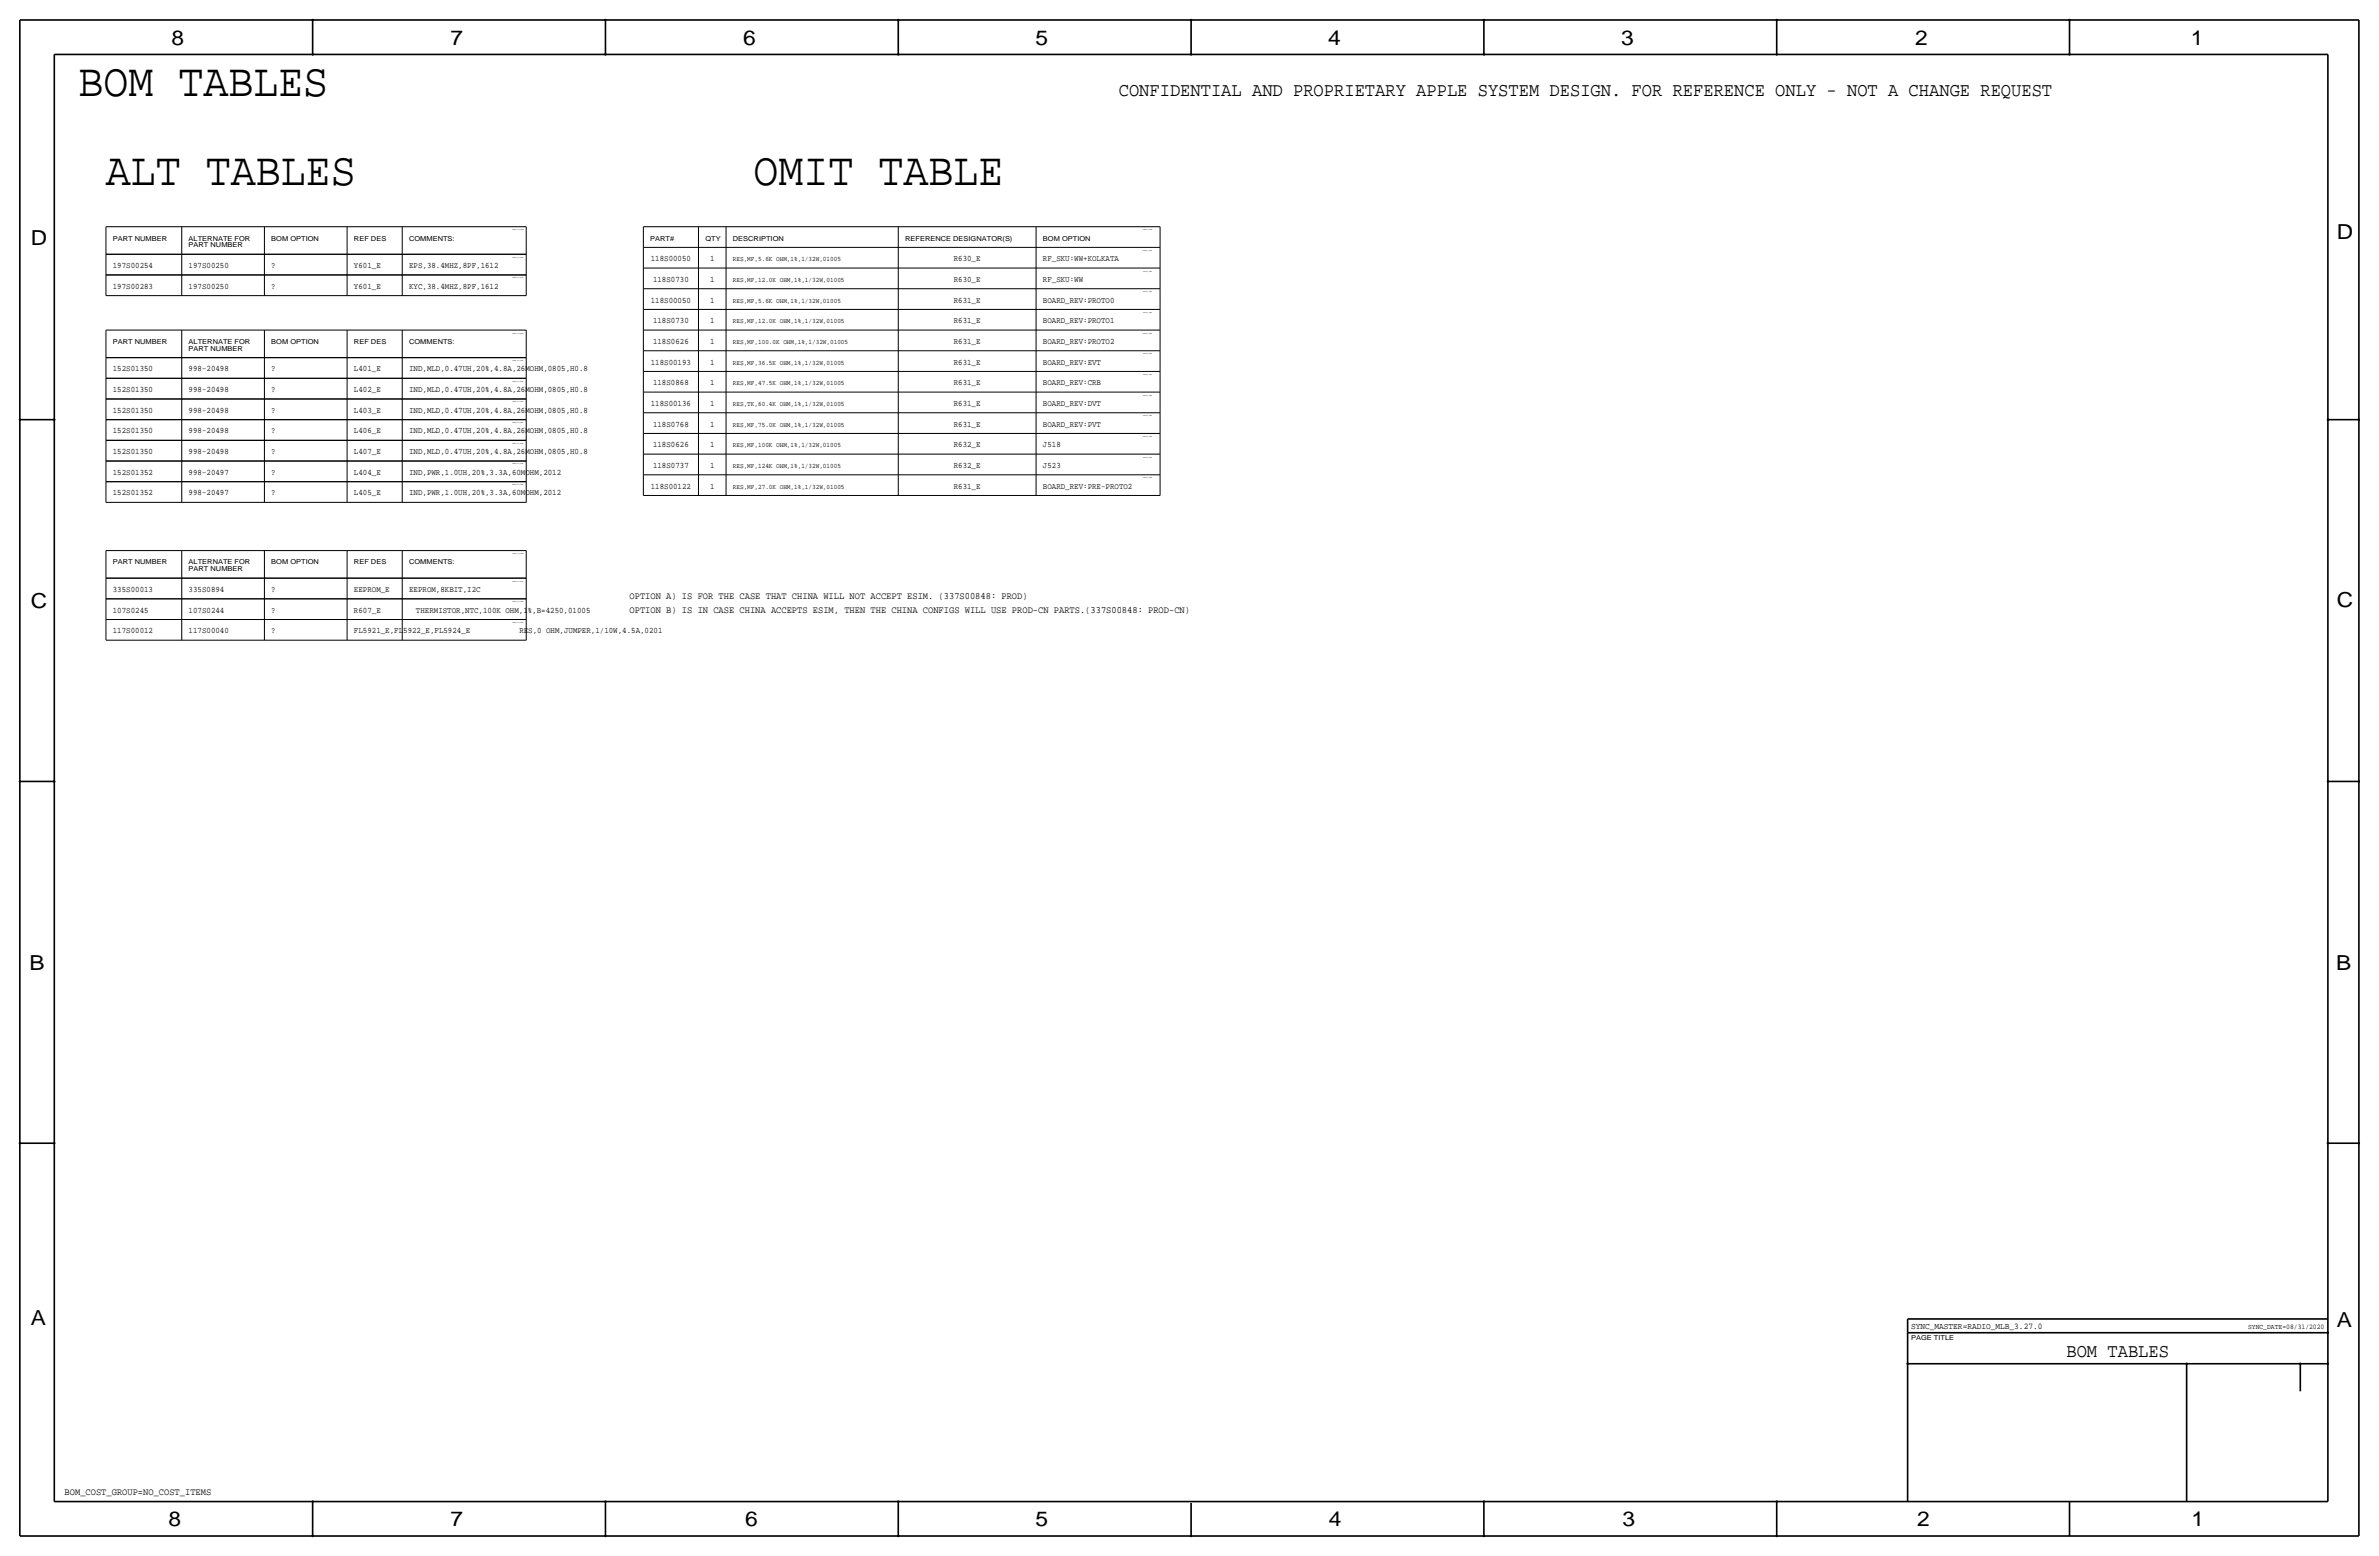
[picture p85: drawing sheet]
<svg xmlns="http://www.w3.org/2000/svg" width="877mm" height="574mm" viewBox="0 0 877 574" stroke-linecap="round" stroke-linejoin="round" font-family="sans-serif">
<defs><g id="words">
<g font-size="17.2">
<text x="28.9" y="35.3">BOM TABLES</text>
<text x="39.1" y="68.3">ALT TABLES</text>
<text x="277.8" y="68.3">OMIT TABLE</text>
</g>
<g font-size="7.6">
<text x="63.2" y="16.5">8</text>
<text x="166.1" y="16.5">7</text>
<text x="274" y="16.5">6</text>
<text x="381.7" y="16.5">5</text>
<text x="489.7" y="16.5">4</text>
<text x="597.6" y="16.5">3</text>
<text x="706.1" y="16.5">2</text>
<text x="807.7" y="16.5">1</text>
<text x="861.5" y="88.1">D</text>
<text x="11.4" y="90.4">D</text>
<text x="11.4" y="224.3">C</text>
<text x="861.5" y="223.8">C</text>
<text x="10.9" y="357.6">B</text>
<text x="861.3" y="357.4">B</text>
<text x="11.4" y="488.4">A</text>
<text x="861.5" y="489.2">A</text>
<text x="62.2" y="562.6">8</text>
<text x="166.1" y="562.6">7</text>
<text x="274.8" y="562.6">6</text>
<text x="381.7" y="562.6">5</text>
<text x="489.9" y="562.6">4</text>
<text x="598.1" y="562.6">3</text>
<text x="706.8" y="562.6">2</text>
<text x="807.9" y="562.6">1</text>
</g>
<g font-size="7.1">
<text x="412.4" y="35.3">CONFIDENTIAL AND PROPRIETARY APPLE SYSTEM DESIGN. FOR REFERENCE ONLY - NOT A CHANGE REQUEST</text>
<text x="761.8" y="500.1">BOM TABLES</text>
</g>
<g font-size="3.6">
<text x="232.1" y="220.7">OPTION A) IS FOR THE CASE THAT CHINA WILL NOT ACCEPT ESIM. (337S00848: PROD)</text>
<text x="232.1" y="225.8">OPTION B) IS IN CASE CHINA ACCEPTS ESIM, THEN THE CHINA CONFIGS WILL USE PROD-CN PARTS.(337S00848: PROD-CN)</text>
<text x="23.8" y="550.9">BOM_COST_GROUP=NO_COST_ITEMS</text>
</g>
<text font-size="3.2" x="704.5" y="490">SYNC_MASTER=RADIO_MLB_3.27.0</text>
<g font-size="3.1">
<text x="41.6" y="98.8">197S00254</text>
<text x="69.5" y="98.8">197S00250</text>
<text x="100" y="98.8">?</text>
<text x="130.5" y="98.8">Y601_E</text>
<text x="150.8" y="98.8">EPS,38.4MHZ,8PF,1612</text>
<text x="239.9" y="96.3">118S00050</text>
<text x="261.8" y="96.3">1</text>
<text x="351.6" y="96.3">R630_E</text>
<text x="384.5" y="96.3">RF_SKU:WW+KOLKATA</text>
<text x="41.6" y="106.4">197S00283</text>
<text x="69.5" y="106.4">197S00250</text>
<text x="100" y="106.4">?</text>
<text x="130.5" y="106.4">Y601_E</text>
<text x="150.8" y="106.4">KYC,38.4MHZ,8PF,1612</text>
<text x="240.7" y="103.9">118S0730</text>
<text x="261.8" y="103.9">1</text>
<text x="351.6" y="103.9">R630_E</text>
<text x="384.5" y="103.9">RF_SKU:WW</text>
<text x="239.9" y="111.5">118S00050</text>
<text x="261.8" y="111.5">1</text>
<text x="351.6" y="111.5">R631_E</text>
<text x="384.5" y="111.5">BOARD_REV:PROTO0</text>
<text x="240.7" y="119.1">118S0730</text>
<text x="261.8" y="119.1">1</text>
<text x="351.6" y="119.1">R631_E</text>
<text x="384.5" y="119.1">BOARD_REV:PROTO1</text>
<text x="240.7" y="126.7">118S0626</text>
<text x="261.8" y="126.7">1</text>
<text x="351.6" y="126.7">R631_E</text>
<text x="384.5" y="126.7">BOARD_REV:PROTO2</text>
<text x="41.6" y="136.9">152S01350</text>
<text x="69.5" y="136.9">998-20498</text>
<text x="100" y="136.9">?</text>
<text x="130.5" y="136.9">L401_E</text>
<text x="150.8" y="136.9">IND,MLD,0.47UH,20%,4.8A,26MOHM,0805,H0.8</text>
<text x="239.9" y="134.4">118S00193</text>
<text x="261.8" y="134.4">1</text>
<text x="351.6" y="134.4">R631_E</text>
<text x="384.5" y="134.4">BOARD_REV:EVT</text>
<text x="240.7" y="142">118S0868</text>
<text x="261.8" y="142">1</text>
<text x="351.6" y="142">R631_E</text>
<text x="384.5" y="142">BOARD_REV:CRB</text>
<text x="41.6" y="144.5">152S01350</text>
<text x="69.5" y="144.5">998-20498</text>
<text x="100" y="144.5">?</text>
<text x="130.5" y="144.5">L402_E</text>
<text x="150.8" y="144.5">IND,MLD,0.47UH,20%,4.8A,26MOHM,0805,H0.8</text>
<text x="239.9" y="149.6">118S00136</text>
<text x="261.8" y="149.6">1</text>
<text x="351.6" y="149.6">R631_E</text>
<text x="384.5" y="149.6">BOARD_REV:DVT</text>
<text x="41.6" y="152.1">152S01350</text>
<text x="69.5" y="152.1">998-20498</text>
<text x="100" y="152.1">?</text>
<text x="130.5" y="152.1">L403_E</text>
<text x="150.8" y="152.1">IND,MLD,0.47UH,20%,4.8A,26MOHM,0805,H0.8</text>
<text x="41.6" y="159.8">152S01350</text>
<text x="69.5" y="159.8">998-20498</text>
<text x="100" y="159.8">?</text>
<text x="130.5" y="159.8">L406_E</text>
<text x="150.8" y="159.8">IND,MLD,0.47UH,20%,4.8A,26MOHM,0805,H0.8</text>
<text x="240.7" y="157.2">118S0768</text>
<text x="261.8" y="157.2">1</text>
<text x="351.6" y="157.2">R631_E</text>
<text x="384.5" y="157.2">BOARD_REV:PVT</text>
<text x="41.6" y="167.4">152S01350</text>
<text x="69.5" y="167.4">998-20498</text>
<text x="100" y="167.4">?</text>
<text x="130.5" y="167.4">L407_E</text>
<text x="150.8" y="167.4">IND,MLD,0.47UH,20%,4.8A,26MOHM,0805,H0.8</text>
<text x="240.7" y="164.8">118S0626</text>
<text x="261.8" y="164.8">1</text>
<text x="351.6" y="164.8">R632_E</text>
<text x="384.5" y="164.8">J518</text>
<text x="240.7" y="172.5">118S0737</text>
<text x="261.8" y="172.5">1</text>
<text x="351.6" y="172.5">R632_E</text>
<text x="384.5" y="172.5">J523</text>
<text x="41.6" y="175">152S01352</text>
<text x="69.5" y="175">998-20497</text>
<text x="100" y="175">?</text>
<text x="130.5" y="175">L404_E</text>
<text x="150.8" y="175">IND,PWR,1.0UH,20%,3.3A,60MOHM,2012</text>
<text x="41.6" y="182.6">152S01352</text>
<text x="69.5" y="182.6">998-20497</text>
<text x="100" y="182.6">?</text>
<text x="130.5" y="182.6">L405_E</text>
<text x="150.8" y="182.6">IND,PWR,1.0UH,20%,3.3A,60MOHM,2012</text>
<text x="239.9" y="180.1">118S00122</text>
<text x="261.8" y="180.1">1</text>
<text x="351.6" y="180.1">R631_E</text>
<text x="384.5" y="180.1">BOARD_REV:PRE-PROTO2</text>
<text x="41.6" y="218.2">335S00013</text>
<text x="69.5" y="218.2">335S0894</text>
<text x="100" y="218.2">?</text>
<text x="130.5" y="218.2">EEPROM_E</text>
<text x="150.8" y="218.2">EEPROM,8KBIT,I2C</text>
<text x="41.6" y="225.8">107S0245</text>
<text x="69.5" y="225.8">107S0244</text>
<text x="100" y="225.8">?</text>
<text x="130.5" y="225.8">R607_E</text>
<text x="153.4" y="225.8">THERMISTOR,NTC,100K OHM,1%,B=4250,01005</text>
<text x="41.6" y="233.4">117S00012</text>
<text x="69.5" y="233.4">117S00040</text>
<text x="100" y="233.4">?</text>
<text x="130.5" y="233.4">FL5921_E,FL5922_E,FL5924_E</text>
<text x="191.5" y="233.4">RES,0 OHM,JUMPER,1/10W,4.5A,0201</text>
</g>
<text font-size="2.6" x="828.8" y="490">SYNC_DATE=08/31/2020</text>
<g font-size="2.5">
<text x="41.6" y="88.6">PART NUMBER</text>
<text x="69.5" y="88.6">ALTERNATE FOR</text>
<text x="100" y="88.6">BOM OPTION</text>
<text x="130.5" y="88.6">REF DES</text>
<text x="150.8" y="88.6">COMMENTS:</text>
<text x="239.7" y="88.6">PART#</text>
<text x="260" y="88.6">QTY</text>
<text x="270.2" y="88.6">DESCRIPTION</text>
<text x="333.7" y="88.6">REFERENCE DESIGNATOR(S)</text>
<text x="384.5" y="88.6">BOM OPTION</text>
<text x="69.5" y="91.2">PART NUMBER</text>
<text x="270.2" y="96.3">RES,MF,5.6K OHM,1%,1/32W,01005</text>
<text x="270.2" y="103.9">RES,MF,12.0K OHM,1%,1/32W,01005</text>
<text x="270.2" y="111.5">RES,MF,5.6K OHM,1%,1/32W,01005</text>
<text x="270.2" y="119.1">RES,MF,12.0K OHM,1%,1/32W,01005</text>
<text x="41.6" y="126.7">PART NUMBER</text>
<text x="69.5" y="126.7">ALTERNATE FOR</text>
<text x="69.5" y="129.3">PART NUMBER</text>
<text x="100" y="126.7">BOM OPTION</text>
<text x="130.5" y="126.7">REF DES</text>
<text x="150.8" y="126.7">COMMENTS:</text>
<text x="270.2" y="126.7">RES,MF,100.0K OHM,1%,1/32W,01005</text>
<text x="270.2" y="134.4">RES,MF,36.5K OHM,1%,1/32W,01005</text>
<text x="270.2" y="142">RES,MF,47.5K OHM,1%,1/32W,01005</text>
<text x="270.2" y="149.6">RES,TK,60.4K OHM,1%,1/32W,01005</text>
<text x="270.2" y="157.2">RES,MF,75.0K OHM,1%,1/32W,01005</text>
<text x="270.2" y="164.8">RES,MF,100K OHM,1%,1/32W,01005</text>
<text x="270.2" y="172.5">RES,MF,124K OHM,1%,1/32W,01005</text>
<text x="270.2" y="180.1">RES,MF,27.0K OHM,1%,1/32W,01005</text>
<text x="41.6" y="208">PART NUMBER</text>
<text x="69.5" y="208">ALTERNATE FOR</text>
<text x="100" y="208">BOM OPTION</text>
<text x="130.5" y="208">REF DES</text>
<text x="150.8" y="208">COMMENTS:</text>
<text x="69.5" y="210.6">PART NUMBER</text>
<text x="704.5" y="493.8">PAGE TITLE</text>
</g>
<g font-size=".4">
<text x="188.9" y="84.8">TABLE_ALT_HEAD</text>
<text x="421.3" y="84.8">TABLE_5_HEAD</text>
<text x="188.9" y="95">TABLE_ALT_ITEM</text>
<text x="421.3" y="92.5">TABLE_5_ITEM</text>
<text x="421.3" y="100.1">TABLE_5_ITEM</text>
<text x="188.9" y="102.6">TABLE_ALT_ITEM</text>
<text x="421.3" y="107.7">TABLE_5_ITEM</text>
<text x="421.3" y="115.3">TABLE_5_ITEM</text>
<text x="188.9" y="122.9">TABLE_ALT_HEAD</text>
<text x="421.3" y="122.9">TABLE_5_ITEM</text>
<text x="421.3" y="130.6">TABLE_5_ITEM</text>
<text x="188.9" y="133.1">TABLE_ALT_ITEM</text>
<text x="188.9" y="140.7">TABLE_ALT_ITEM</text>
<text x="421.3" y="138.2">TABLE_5_ITEM</text>
<text x="188.9" y="148.3">TABLE_ALT_ITEM</text>
<text x="421.3" y="145.8">TABLE_5_ITEM</text>
<text x="188.9" y="156">TABLE_ALT_ITEM</text>
<text x="421.3" y="153.4">TABLE_5_ITEM</text>
<text x="421.3" y="161">TABLE_5_ITEM</text>
<text x="188.9" y="163.6">TABLE_ALT_ITEM</text>
<text x="188.9" y="171.2">TABLE_ALT_ITEM</text>
<text x="421.3" y="168.7">TABLE_5_ITEM</text>
<text x="188.9" y="178.8">TABLE_ALT_ITEM</text>
<text x="421.3" y="176.3">TABLE_5_ITEM</text>
<text x="188.9" y="204.2">TABLE_ALT_HEAD</text>
<text x="188.9" y="214.4">TABLE_ALT_ITEM</text>
<text x="188.9" y="222">TABLE_ALT_ITEM</text>
<text x="188.9" y="229.6">TABLE_ALT_ITEM</text>
</g>
</g></defs>
<g fill="none" stroke="#000" stroke-width=".6">
<path d="M7.3 7.4v558.8zM7.3 7.4h862.3zM115.3 7.4v12.7zM223.2 7.4v12.7zM331.2 7.4v12.7zM439.1 7.4v12.7zM547.1 7.4v12.7zM655 7.4v12.7zM763 7.4v12.7zM869.6 7.4v558.8zM20 20.1v533.4zM20 20.1h838.2z"/>
<path d="M858.2 20.1v533.4zM7.3 154.7h12.7zM858.2 154.7h11.4zM7.3 288h12.7zM858.2 288h11.4zM7.3 421.4h12.7zM858.2 421.4h11.4zM703.3 486.2h154.9zM703.3 486.2v5zM703.3 491.2h154.9zM703.3 491.2v62.3zM703.3 502.7h154.9z"/>
<path d="M806.1 502.7v50.8zM848.1 502.7v10.1zM20 553.5h838.2zM115.3 553.5v12.7zM223.2 553.5v12.7zM331.2 553.5v12.7zM439.1 554v12.2zM547.1 553.5v12.7zM655 553.5v12.7zM763 553.5v12.7zM7.3 566.2h862.3z"/>
</g>
<g fill="#000" stroke="#000" stroke-width=".37">
<path d="M115.1 7.2h.4v.3h-.4zM115.1 19.9h.4v.3h-.4zM223 7.2h.4v.3h-.4zM223 19.9h.4v.3h-.4zM331 19.9h.4v.3h-.4zM331 7.2h.4v.3h-.4zM438.9 7.2h.4v.3h-.4zM438.9 19.9h.4v.3h-.4zM546.9 7.2h.4v.3h-.4zM546.9 19.9h.4v.3h-.4zM654.8 19.9h.4v.3h-.4zM654.8 7.2h.4v.3h-.4z"/>
<path d="M762.8 19.9h.4v.3h-.4zM762.8 7.2h.4v.3h-.4zM7.1 154.5h.4v.4h-.4zM19.8 154.5h.4v.4h-.4zM858 154.5h.4v.4h-.4zM869.5 154.5h.3v.4h-.3zM7.1 287.9h.4v.3h-.4zM19.8 287.9h.4v.3h-.4zM858 287.9h.4v.3h-.4zM869.5 287.9h.3v.3h-.3zM7.1 421.2h.4v.4h-.4zM19.8 421.2h.4v.4h-.4z"/>
<path d="M858 421.2h.4v.4h-.4zM869.5 421.2h.3v.4h-.3zM858 491.1h.4v.3h-.4zM703.1 502.5h.4v.3h-.4zM806 502.5h.3v.3h-.3zM847.9 502.5h.3v.3h-.3zM858 502.5h.4v.3h-.4zM115.1 553.3h.4v.3h-.4zM223 553.3h.4v.3h-.4zM331 553.3h.4v.3h-.4zM546.9 553.3h.4v.3h-.4zM654.8 553.3h.4v.3h-.4z"/>
<path d="M115.1 566h.4v.3h-.4zM223 566h.4v.3h-.4zM331 566h.4v.3h-.4zM438.9 566h.4v.3h-.4zM546.9 566h.4v.3h-.4zM654.8 566h.4v.3h-.4z"/>
</g>
<g fill="none" stroke="#000" stroke-width=".37">
<path d="M39.1 83.6v10.1zM39.1 83.6h154.9zM39.1 93.7h154.9zM39.1 93.7v7.6zM67 83.6v10.1zM67 93.7v7.6zM97.5 83.6v10.1zM97.5 93.7v7.6zM128 83.6v10.1zM128 93.7v7.6zM148.3 83.6v10.1zM148.3 93.7v7.6z"/>
<path d="M194 83.6v10.1zM194 93.7v7.6zM237.2 83.6v7.6zM237.2 91.2h190.5zM237.2 83.6h190.5zM237.2 98.8v7.6zM237.2 91.2v7.6zM237.2 98.8h190.5zM257.5 83.6v7.6zM257.5 98.8v7.6zM257.5 91.2v7.6zM267.7 83.6v7.6z"/>
<path d="M267.7 98.8v7.6zM267.7 91.2v7.6zM331.2 83.6v7.6zM331.2 98.8v7.6zM331.2 91.2v7.6zM382 83.6v7.6zM382 98.8v7.6zM382 91.2v7.6zM427.7 83.6v7.6zM427.7 98.8v7.6zM427.7 91.2v7.6zM39.1 101.3h154.9z"/>
<path d="M39.1 101.3v7.7zM39.1 109h154.9zM67 101.3v7.7zM97.5 101.3v7.7zM128 101.3v7.7zM148.3 101.3v7.7zM194 101.3v7.7zM237.2 106.4h190.5zM237.2 106.4v7.6zM237.2 114h190.5zM237.2 114v7.7zM257.5 106.4v7.6z"/>
<path d="M257.5 114v7.7zM267.7 106.4v7.6zM267.7 114v7.7zM331.2 106.4v7.6zM331.2 114v7.7zM382 106.4v7.6zM382 114v7.7zM427.7 106.4v7.6zM427.7 114v7.7zM39.1 131.8v7.6zM39.1 131.8h154.9zM39.1 139.4h154.9z"/>
<path d="M39.1 139.4v7.7zM39.1 121.7v10.1zM39.1 121.7h154.9zM67 131.8v7.6zM67 139.4v7.7zM67 121.7v10.1zM97.5 131.8v7.6zM97.5 139.4v7.7zM97.5 121.7v10.1zM128 131.8v7.6zM128 139.4v7.7zM128 121.7v10.1z"/>
<path d="M148.3 131.8v7.6zM148.3 139.4v7.7zM148.3 121.7v10.1zM194 131.8v7.6zM194 139.4v7.7zM194 121.7v10.1zM237.2 136.9v7.6zM237.2 121.7h190.5zM237.2 129.3v7.6zM237.2 136.9h190.5zM237.2 121.7v7.6zM237.2 129.3h190.5z"/>
<path d="M257.5 136.9v7.6zM257.5 129.3v7.6zM257.5 121.7v7.6zM267.7 136.9v7.6zM267.7 129.3v7.6zM267.7 121.7v7.6zM331.2 136.9v7.6zM331.2 129.3v7.6zM331.2 121.7v7.6zM382 136.9v7.6zM382 129.3v7.6zM382 121.7v7.6z"/>
<path d="M427.7 136.9v7.6zM427.7 129.3v7.6zM427.7 121.7v7.6zM39.1 154.7v7.6zM39.1 154.7h154.9zM39.1 147.1v7.6zM39.1 147.1h154.9zM67 154.7v7.6zM67 147.1v7.6zM97.5 154.7v7.6zM97.5 147.1v7.6zM128 154.7v7.6z"/>
<path d="M128 147.1v7.6zM148.3 154.7v7.6zM148.3 147.1v7.6zM194 154.7v7.6zM194 147.1v7.6zM237.2 152.1v7.7zM237.2 159.8h190.5zM237.2 159.8v7.6zM237.2 144.5v7.6zM237.2 152.1h190.5zM237.2 144.5h190.5zM257.5 152.1v7.7z"/>
<path d="M257.5 159.8v7.6zM257.5 144.5v7.6zM267.7 152.1v7.7zM267.7 159.8v7.6zM267.7 144.5v7.6zM331.2 152.1v7.7zM331.2 159.8v7.6zM331.2 144.5v7.6zM382 152.1v7.7zM382 159.8v7.6zM382 144.5v7.6zM427.7 152.1v7.7z"/>
<path d="M427.7 159.8v7.6zM427.7 144.5v7.6zM39.1 169.9v7.6zM39.1 169.9h154.9zM39.1 177.5h154.9zM39.1 162.3h154.9zM39.1 162.3v7.6zM39.1 177.5v7.7zM67 169.9v7.6zM67 162.3v7.6zM67 177.5v7.7zM97.5 169.9v7.6z"/>
<path d="M97.5 162.3v7.6zM97.5 177.5v7.7zM128 169.9v7.6zM128 162.3v7.6zM128 177.5v7.7zM148.3 169.9v7.6zM148.3 162.3v7.6zM148.3 177.5v7.7zM194 169.9v7.6zM194 162.3v7.6zM194 177.5v7.7zM237.2 167.4h190.5z"/>
<path d="M237.2 175v7.6zM237.2 167.4v7.6zM237.2 175h190.5zM257.5 175v7.6zM257.5 167.4v7.6zM267.7 175v7.6zM267.7 167.4v7.6zM331.2 175v7.6zM331.2 167.4v7.6zM382 175v7.6zM382 167.4v7.6zM427.7 175v7.6z"/>
<path d="M427.7 167.4v7.6zM39.1 185.2h154.9zM237.2 182.6h190.5zM39.1 202.9v10.2zM39.1 202.9h154.9zM39.1 213.1h154.9zM39.1 213.1v7.6zM67 202.9v10.2zM67 213.1v7.6zM97.5 202.9v10.2zM97.5 213.1v7.6zM128 202.9v10.2z"/>
<path d="M128 213.1v7.6zM148.3 202.9v10.2zM148.3 213.1v7.6zM194 202.9v10.2zM194 213.1v7.6zM39.1 220.7h154.9zM39.1 228.3v7.7zM39.1 228.3h154.9zM39.1 236h154.9zM39.1 220.7v7.6zM67 228.3v7.7zM67 220.7v7.6z"/>
<path d="M97.5 228.3v7.7zM97.5 220.7v7.6zM128 228.3v7.7zM128 220.7v7.6zM148.3 228.3v7.7zM148.3 220.7v7.6zM194 228.3v7.7zM194 220.7v7.6z"/>
</g>
<use href="#words"/>
</svg>
